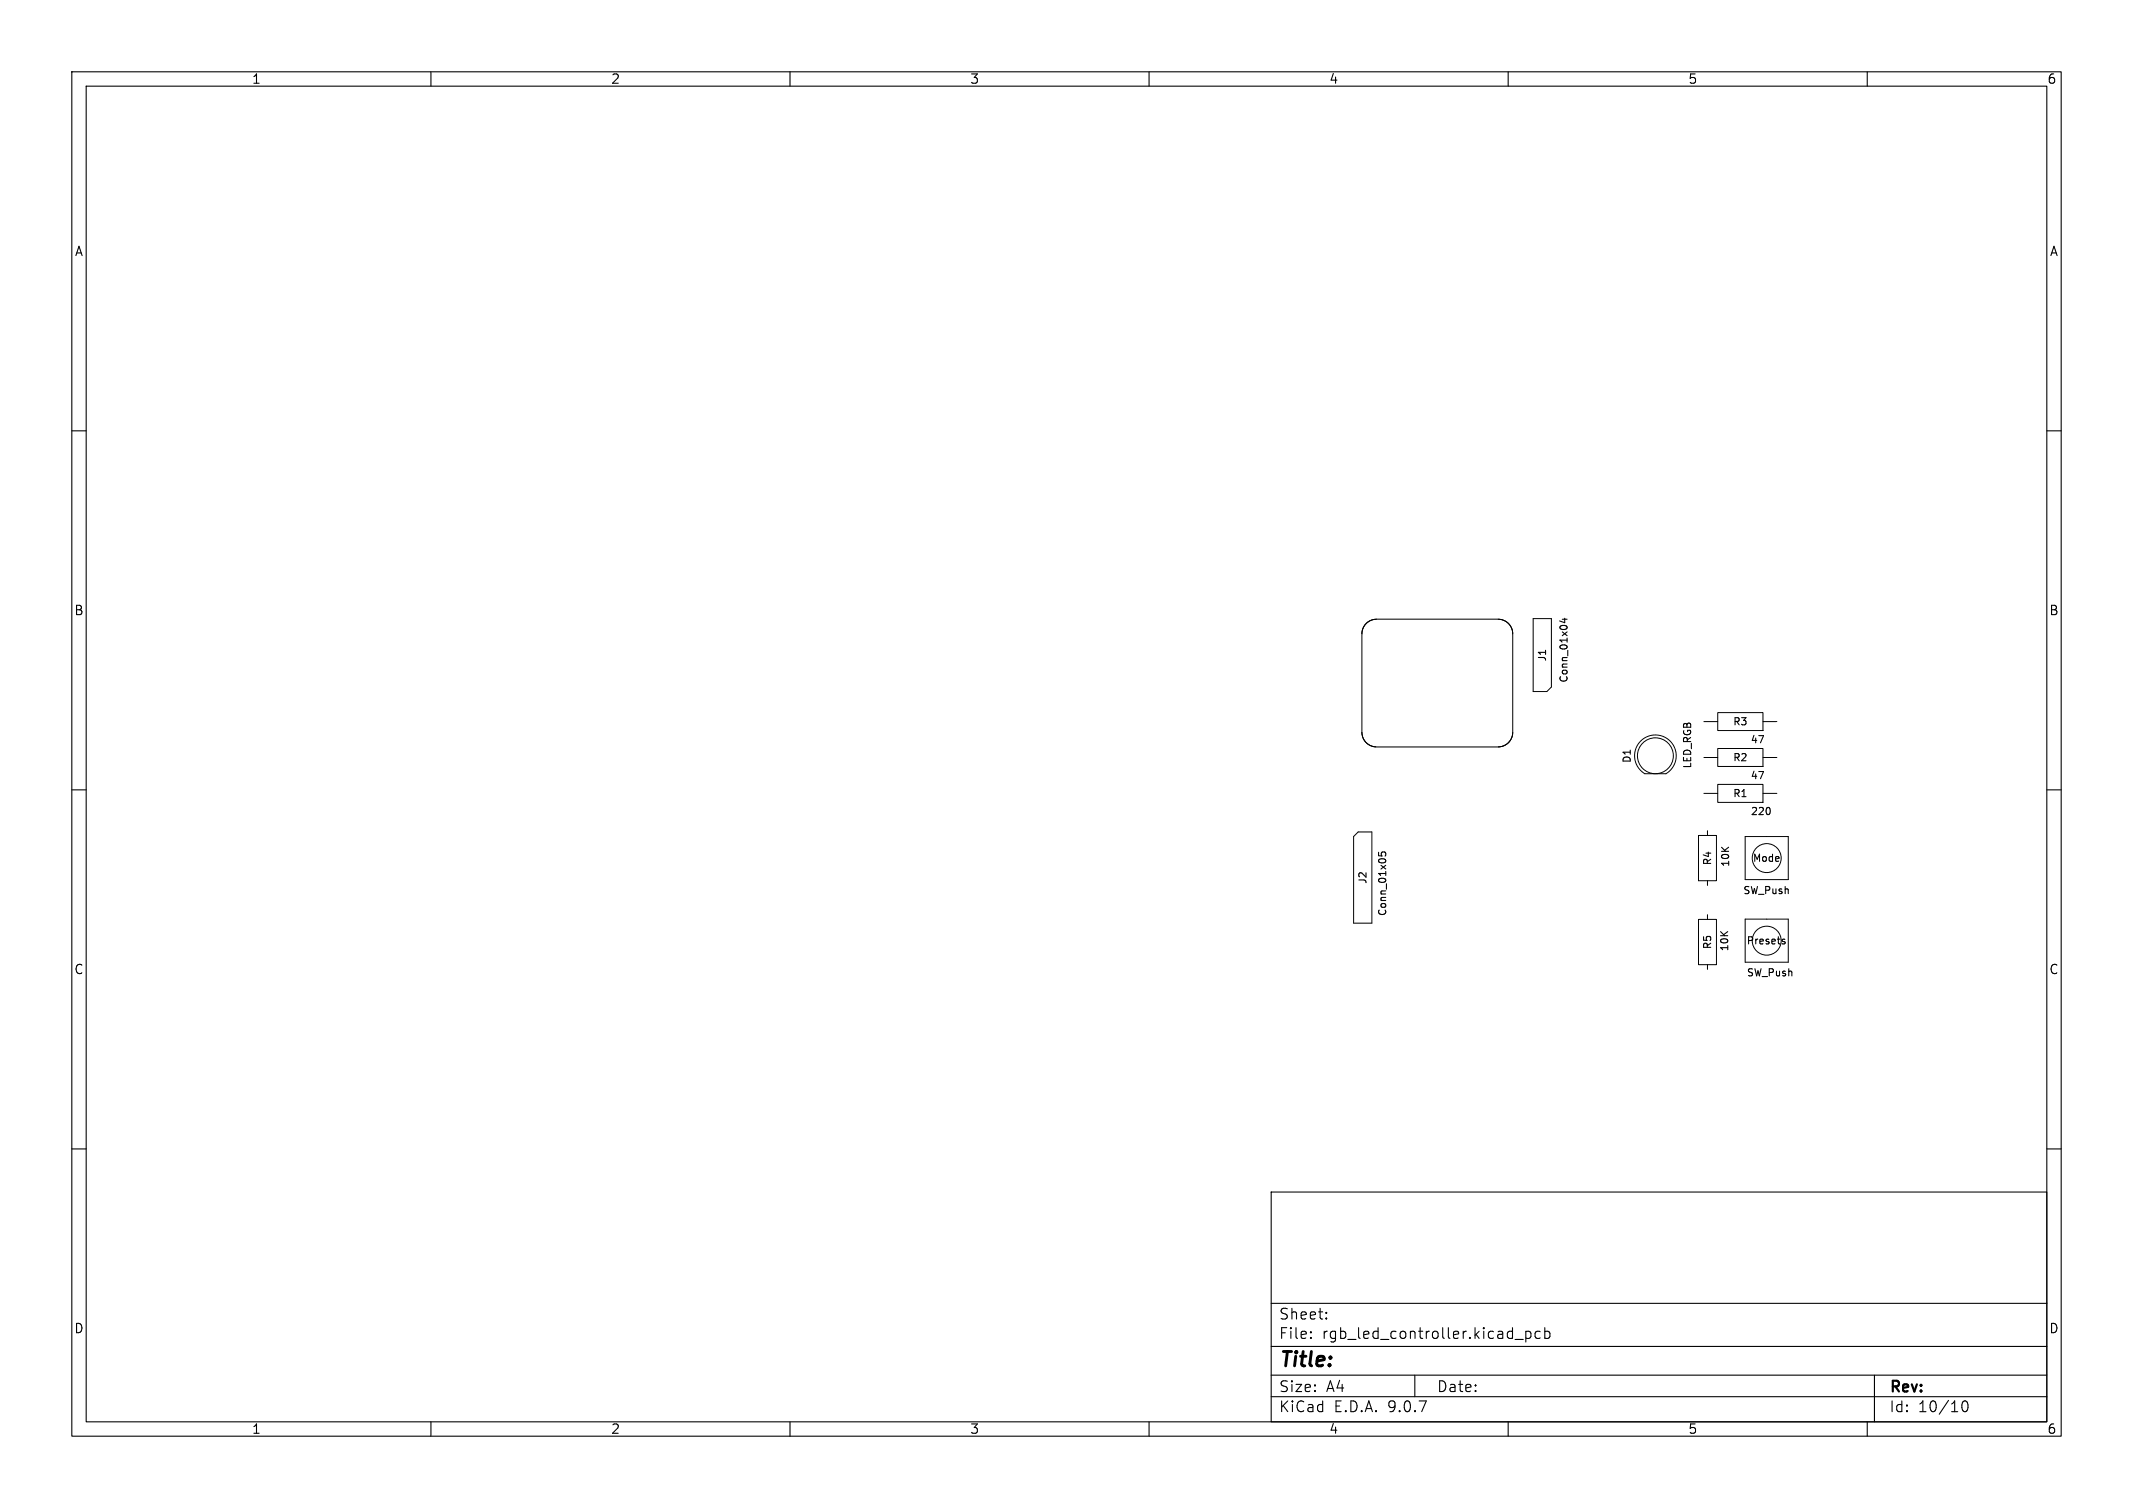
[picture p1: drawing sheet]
<svg xmlns="http://www.w3.org/2000/svg" width="297mm" height="210mm" viewBox="0 0 297 210" stroke-linecap="round" stroke-linejoin="round" font-family="sans-serif">
<defs><g id="words">
<text font-size="2.8" x="178" y="190.9">Title:</text>
<g font-size="2.1">
<text x="178" y="184">Sheet:</text>
<text x="178" y="186.7">File:</text>
<text x="184.1" y="186.7">rgb_led_controller.kicad_pcb</text>
<text x="178" y="196.9">KiCad</text>
<text x="178" y="194.1">Size:</text>
<text x="184.7" y="194.1">A4</text>
<text x="185.7" y="196.9">E.D.A.</text>
<text x="193.3" y="196.9">9.0.7</text>
<text x="200" y="194.1">Date:</text>
<text x="263" y="194.3">Rev:</text>
<text x="263" y="196.9">Id:</text>
<text x="267.1" y="196.9">10/10</text>
</g>
<g font-size="1.8">
<text x="35" y="11.9">1</text>
<text x="85" y="11.9">2</text>
<text x="135" y="11.9">3</text>
<text x="185" y="11.9">4</text>
<text x="235" y="11.9">5</text>
<text x="285" y="11.9">6</text>
<text x="10.3" y="35.9">A</text>
<text x="285.4" y="35.9">A</text>
<text x="10.3" y="85.9">B</text>
<text x="285.3" y="85.9">B</text>
<text x="10.3" y="135.9">C</text>
<text x="285.3" y="135.9">C</text>
<text x="10.3" y="185.9">D</text>
<text x="285.3" y="185.9">D</text>
<text x="35" y="199.9">1</text>
<text x="85" y="199.9">2</text>
<text x="135" y="199.9">3</text>
<text x="185" y="199.9">4</text>
<text x="235" y="199.9">5</text>
<text x="285" y="199.9">6</text>
</g>
<g font-size="1.4">
<text x="215.5" y="92.2" transform="rotate(-90 215.5 92.2)">J1</text>
<text x="218.5" y="95.2" transform="rotate(-90 218.5 95.2)">Conn_01x04</text>
<text x="241.2" y="101.2">R3</text>
<text x="227.3" y="106.4" transform="rotate(-90 227.3 106.4)">D1</text>
<text x="235.7" y="107.1" transform="rotate(-90 235.7 107.1)">LED_RGB</text>
<text x="241.2" y="106.2">R2</text>
<text x="243.7" y="103.7">47</text>
<text x="241.2" y="111.2">R1</text>
<text x="243.7" y="108.7">47</text>
<text x="243.7" y="113.7">220</text>
<text x="190.5" y="123.2" transform="rotate(-90 190.5 123.2)">J2</text>
<text x="238.5" y="120.6" transform="rotate(-90 238.5 120.6)">R4</text>
<text x="241" y="120.8" transform="rotate(-90 241 120.8)">10K</text>
<text x="242.6" y="124.7">SW_Push</text>
<text x="244" y="120.2">Mode</text>
<text x="193.2" y="127.7" transform="rotate(-90 193.2 127.7)">Conn_01x05</text>
<text x="243.1" y="131.7">Presets</text>
<text x="238.5" y="132.3" transform="rotate(-90 238.5 132.3)">R5</text>
<text x="240.8" y="132.6" transform="rotate(-90 240.8 132.6)">10K</text>
<text x="243.1" y="136.2">SW_Push</text>
</g>
</g></defs>
<g fill="none" stroke="#000" stroke-width=".15">
<path d="M10 10h277v190h-277zM12 12h273v186h-273zM60 10v2M110 10v2M160 10v2M210 10v2M260 10v2M10 60h2M285 60h2M217.5 86.2h.7M217.9 86.1v.6l-.7-.2M10 110h2"/>
<path d="M192 118.7v.5h.4l-.1-.1 .1-.4 .1-.1 .4 .1 .1 .1-.1 .4M246.4 112.6v.7M285 110h2M248.2 131.1l.4 .2-.1 .1-.3 .1M248.2 130.8h.3M10 160h2M177 166h108v32h-108zM285 160h2M60 198v2M110 198v2M160 198v2M177 194.5h108"/>
<path d="M177 191.5h108M177 187.5h108M177 181.5h108M182.5 186.3h.1l-.1 .1M182.5 186.3v.1M182.5 185.5v.1M182.5 185.5h.1l-.1 .1M184.7 183.6v.1M184.7 183.6h-.1l.1 .1M184.7 182.8v.1M184.7 182.8h-.1l.1 .1M197 191.5v3"/>
<path d="M210 198v2M211 186.5h1.1M212.5 185.4v1.5M212.5 185.5l.4-.1 .3 .3v.4l-.2 .2-.1 .1-.4-.1M214.5 185.5l-.5-.1-.3 .3v.4l.2 .2 .1 .1 .5-.1M215.1 185.5l.4-.1 .3 .3v.4l-.1 .2-.2 .1-.4-.1M215.1 184.9v1.5M260 198v2M261 191.5v6.5M273.4 195.2a.36 .36 0 0 1 .6 .2 .77 .77 0 0 1-.5 1.2 1 1 0 0 1-.1-1.4z"/>
</g>
<g fill="none" stroke="#000" stroke-width=".14">
<path d="M213.5 86.2h2.5v9.5l-.6 .6h-1.9zM239.2 99.2h6.3v2.5h-6.3zM188.5 116.5l.6-.6h1.9v12.7h-2.5zM191.6 104l-.7-.1-.7-.5-.4-.6-.2-.7v-13.9l.2-.8 .5-.6 .6-.4 .7-.2h17l.8 .2 .7 .5 .4 .6 .1 .7v13.8l-.1 .8-.5 .7-.6 .4-.7 .1h-17M228.4 103.2a2.9 2.9 0 0 1 4.4 .3 2.9 2.9 0 0 1-.8 4.3h-3a2.9 2.9 0 0 1-.6-4.6zM236.5 116.4h2.5v6.3h-2.5zM237.3 100.5h1.9M237.3 105.5h1.9M237.3 110.5h1.9M237.7 115.7v.7M239.2 104.2h6.3v2.5h-6.3zM239.2 109.2h6.3v2.5h-6.3z"/>
<path d="M243 116.5h6v6h-6zM245.5 100.5h1.9M245.5 105.5h1.9M245.5 110.5h1.9M236.5 128h2.5v6.3h-2.5zM237.7 122.7v.6M237.7 127.4v.6M237.7 134.3v.7M243 128h6v6h-6z"/>
<circle cx="230.5" cy="105.3" r="2.5"/>
<circle cx="246" cy="119.5" r="2.02"/>
<circle cx="246" cy="131" r="2.02"/>
</g>
<use href="#words"/>
</svg>
